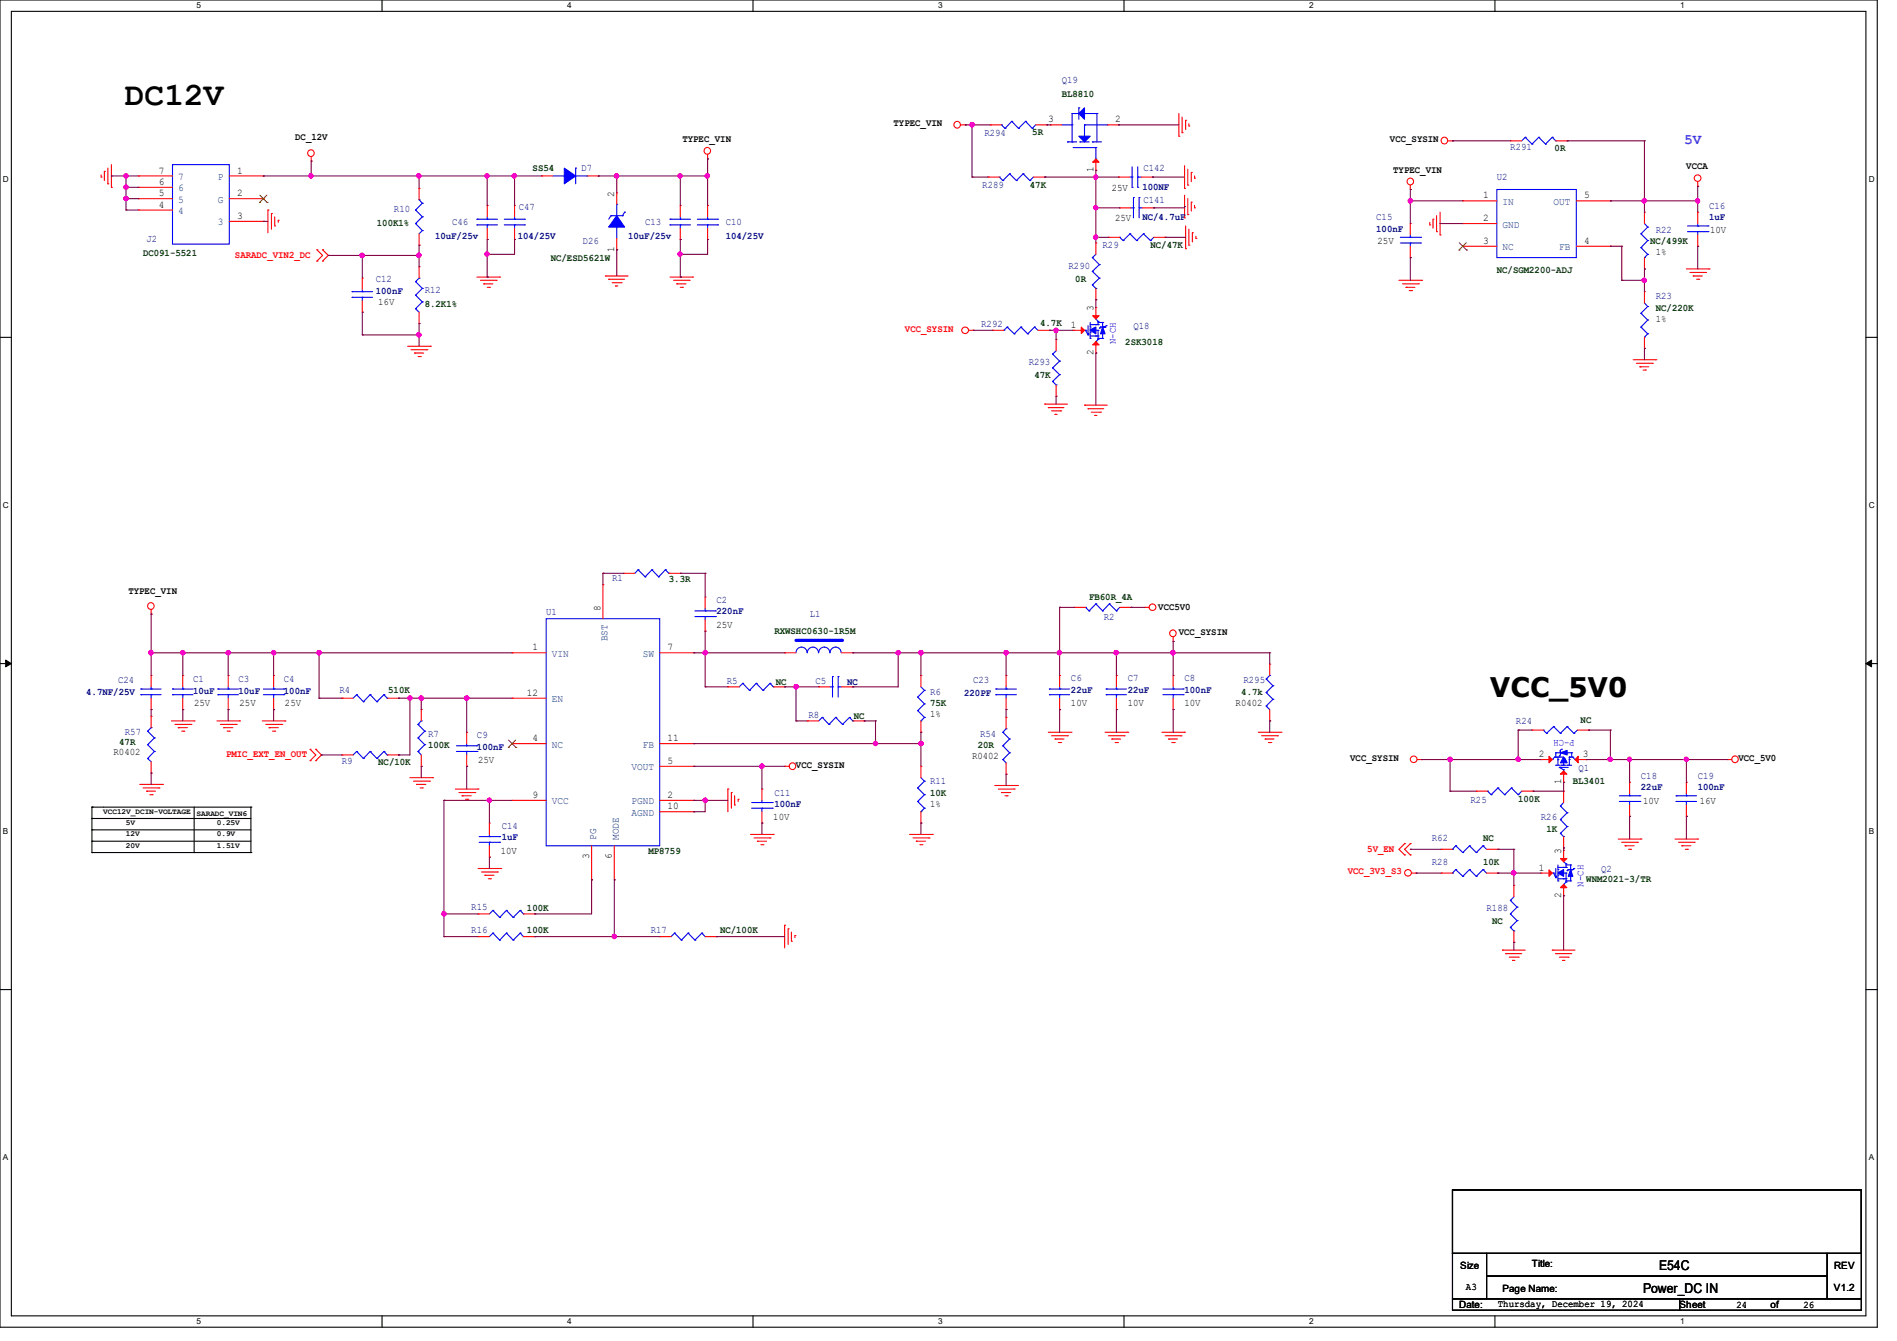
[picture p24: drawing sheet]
<svg xmlns="http://www.w3.org/2000/svg" width="297mm" height="210mm" viewBox="0 0 297 210" stroke-linecap="round" stroke-linejoin="round" font-family="sans-serif">
<defs><g id="words">
<text font-size="5.1" x="19.6" y="16.4">DC12V</text>
<text font-size="4.2" x="233.3" y="109.1">VCC_5V0</text>
<text font-size="2.3" fill="#7f00ff" x="263.7" y="22.5">5V</text>
<g font-size="2.1">
<text x="257.3" y="202.5">Power_DC IN</text>
<text x="259.8" y="199">E54C</text>
</g>
<g font-size="1.6" fill="#00007f">
<text x="166.2" y="13">Q19</text>
<text x="154.1" y="21.3">R294</text>
<text x="236.5" y="23.5">R291</text>
<text x="91" y="26.8">D7</text>
<text x="153.8" y="29.5">R289</text>
<text x="178.9" y="29.7">100NF</text>
<text x="179" y="26.8">C142</text>
<text x="234.4" y="28.2">U2</text>
<text x="61.7" y="33.2">R10</text>
<text x="70.8" y="35.2">C46</text>
<text x="81.2" y="32.9">C47</text>
<text x="101" y="35.2">C13</text>
<text x="113.6" y="35.2">C10</text>
<text x="178.9" y="34.5">NC/4.7uF</text>
<text x="179" y="31.8">C141</text>
<text x="215.5" y="34.5">C15</text>
<text x="267.6" y="32.7">C16</text>
<text x="267.6" y="34.5">1uF</text>
<text x="22.9" y="37.8">J2</text>
<text x="68.1" y="37.4">10uF/25v</text>
<text x="81.1" y="37.4">104/25V</text>
<text x="91.2" y="38.2">D26</text>
<text x="98.3" y="37.4">10uF/25v</text>
<text x="113.6" y="37.4">104/25V</text>
<text x="172.6" y="38.9">R29</text>
<text x="215.5" y="36.3">100nF</text>
<text x="259.2" y="36.4">R22</text>
<text x="58.8" y="44.2">C12</text>
<text x="58.8" y="46.1">100nF</text>
<text x="66.5" y="45.8">R12</text>
<text x="167.3" y="42.1">R290</text>
<text x="259.2" y="46.9">R23</text>
<text x="153.6" y="51.2">R292</text>
<text x="177.5" y="51.6">Q18</text>
<text x="161.1" y="57.2">R293</text>
<text x="95.8" y="91">R1</text>
<text x="112.2" y="94.4">C2</text>
<text x="85.5" y="96.3">U1</text>
<text x="112.2" y="96.2">220nF</text>
<text x="126.8" y="96.7">L1</text>
<text x="172.8" y="97.1">R2</text>
<text x="18.5" y="107">C24</text>
<text x="30.2" y="106.8">C1</text>
<text x="37.3" y="106.8">C3</text>
<text x="44.4" y="106.8">C4</text>
<text x="113.8" y="107.2">R5</text>
<text x="127.7" y="107.2">C5</text>
<text x="132.6" y="107.2">NC</text>
<text x="152.4" y="107">C23</text>
<text x="167.7" y="106.7">C6</text>
<text x="176.6" y="106.7">C7</text>
<text x="185.5" y="106.7">C8</text>
<text x="194.7" y="107">R295</text>
<text x="13.5" y="108.8">4.7NF/25V</text>
<text x="30.2" y="108.7">10uF</text>
<text x="37.3" y="108.7">10uF</text>
<text x="44.4" y="108.7">100nF</text>
<text x="53.2" y="108.5">R4</text>
<text x="126.6" y="112.5">R8</text>
<text x="145.6" y="108.8">R6</text>
<text x="151" y="109">220PF</text>
<text x="167.7" y="108.5">22uF</text>
<text x="176.6" y="108.5">22uF</text>
<text x="185.5" y="108.5">100nF</text>
<text x="237.4" y="113.4">R24</text>
<text x="19.6" y="115.2">R57</text>
<text x="53.5" y="119.6">R9</text>
<text x="67" y="115.4">R7</text>
<text x="74.7" y="115.6">C9</text>
<text x="74.7" y="117.4">100nF</text>
<text x="153.5" y="115.4">R54</text>
<text x="121.2" y="124.6">C11</text>
<text x="145.6" y="122.8">R11</text>
<text x="230.2" y="125.7">R25</text>
<text x="247.1" y="120.7">Q1</text>
<text x="256.9" y="122">C18</text>
<text x="256.9" y="123.8">22uF</text>
<text x="265.8" y="122">C19</text>
<text x="265.8" y="123.8">100nF</text>
<text x="78.6" y="129.8">C14</text>
<text x="78.6" y="131.6">1uF</text>
<text x="121.2" y="126.4">100nF</text>
<text x="224.2" y="131.7">R62</text>
<text x="241.3" y="128.4">R26</text>
<text x="224.2" y="135.5">R28</text>
<text x="250.7" y="136.5">Q2</text>
<text x="73.8" y="142.6">R15</text>
<text x="232.7" y="142.7">R188</text>
<text x="73.8" y="146.1">R16</text>
<text x="101.9" y="146.1">R17</text>
</g>
<g font-size="1.6" fill="#003f00">
<text x="166.2" y="15.2">BL8810</text>
<text x="161.6" y="21.2">5R</text>
<text x="243.4" y="23.7">0R</text>
<text x="83.4" y="26.7">SS54</text>
<text x="161.2" y="29.4">47K</text>
<text x="59" y="35.4">100K1%</text>
<text x="22.4" y="40">DC091-5521</text>
<text x="86.2" y="40.9">NC/ESD5621W</text>
<text x="180.1" y="38.8">NC/47K</text>
<text x="258.4" y="38.3">NC/499K</text>
<text x="168.4" y="44.1">0R</text>
<text x="234.4" y="42.7">NC/SGM2200-ADJ</text>
<text x="66.5" y="48">8.2K1%</text>
<text x="162.9" y="51.1">4.7K</text>
<text x="259.2" y="48.7">NC/220K</text>
<text x="162" y="59.2">47K</text>
<text x="176.2" y="54.1">2SK3018</text>
<text x="104.7" y="91.2">3.3R</text>
<text x="170.5" y="93.9">FB60R_4A</text>
<text x="121.2" y="99.2">RXWSHC0630-1R5M</text>
<text x="121.5" y="107.2">NC</text>
<text x="60.8" y="108.5">510K</text>
<text x="133.7" y="112.6">NC</text>
<text x="145.6" y="110.6">75K</text>
<text x="194.3" y="108.8">4.7k</text>
<text x="247.5" y="113.3">NC</text>
<text x="18.7" y="116.7">47R</text>
<text x="59.2" y="119.8">NC/10K</text>
<text x="67" y="117.2">100K</text>
<text x="153.1" y="117.2">20R</text>
<text x="145.6" y="124.7">10K</text>
<text x="237.7" y="125.6">100K</text>
<text x="246.2" y="122.7">BL3401</text>
<text x="232.2" y="131.8">NC</text>
<text x="242.1" y="130.3">1K</text>
<text x="101.5" y="133.7">MP8759</text>
<text x="232.2" y="135.5">10K</text>
<text x="82.5" y="142.6">100K</text>
<text x="248.4" y="138.2">WNM2021-3/TR</text>
<text x="82.5" y="146.2">100K</text>
<text x="112.7" y="146.2">NC/100K</text>
<text x="233.6" y="144.7">NC</text>
</g>
<g font-size="1.6">
<text x="46.2" y="21.9">DC_12V</text>
<text x="106.8" y="22.3">TYPEC_VIN</text>
<text x="139.9" y="19.8">TYPEC_VIN</text>
<text x="164.1" y="19.2">3</text>
<text x="174.6" y="19.2">2</text>
<text x="217.6" y="22.3">VCC_SYSIN</text>
<text x="24.9" y="29">6</text>
<text x="24.9" y="27.2">7</text>
<text x="37.1" y="27.2">1</text>
<text x="171.2" y="27" transform="rotate(-90 171.2 27)">1</text>
<text x="174.1" y="29.8">25V</text>
<text x="218.1" y="27.1">TYPEC_VIN</text>
<text x="264" y="26.5">VCCA</text>
<text x="24.9" y="32.5">4</text>
<text x="24.9" y="30.7">5</text>
<text x="37.1" y="30.7">2</text>
<text x="37.1" y="34.3">3</text>
<text x="96.2" y="30.8" transform="rotate(-90 96.2 30.8)">2</text>
<text x="174.6" y="34.7">25V</text>
<text x="232.2" y="31.1">1</text>
<text x="232.2" y="34.6">2</text>
<text x="248" y="31.1">5</text>
<text x="96.2" y="39.5" transform="rotate(-90 96.2 39.5)">1</text>
<text x="215.7" y="38.2">25V</text>
<text x="232.2" y="38.2">3</text>
<text x="248" y="38.2">4</text>
<text x="259.2" y="40">1%</text>
<text x="267.8" y="36.4">10V</text>
<text x="59.2" y="47.8">16V</text>
<text x="167.7" y="51.4">1</text>
<text x="171.2" y="48.7" transform="rotate(-90 171.2 48.7)">3</text>
<text x="259.2" y="50.5">1%</text>
<text x="171.2" y="55.6" transform="rotate(-90 171.2 55.6)">2</text>
<text x="20.1" y="93">TYPEC_VIN</text>
<text x="94" y="95.7" transform="rotate(-90 94 95.7)">8</text>
<text x="181.4" y="95.5">VCC5V0</text>
<text x="83.4" y="101.9">1</text>
<text x="104.5" y="101.9">7</text>
<text x="112.2" y="98.3">25V</text>
<text x="184.6" y="99.4">VCC_SYSIN</text>
<text x="30.4" y="110.6">25V</text>
<text x="37.5" y="110.6">25V</text>
<text x="44.6" y="110.6">25V</text>
<text x="82.5" y="109">12</text>
<text x="145.6" y="112.3">1%</text>
<text x="167.7" y="110.6">10V</text>
<text x="176.6" y="110.6">10V</text>
<text x="185.5" y="110.6">10V</text>
<text x="193.5" y="110.6">R0402</text>
<text x="17.8" y="118.2">R0402</text>
<text x="74.8" y="119.5">25V</text>
<text x="83.4" y="116.1">4</text>
<text x="104.5" y="119.6">5</text>
<text x="104.5" y="116.1">11</text>
<text x="152.2" y="118.9">R0402</text>
<text x="211.4" y="119.2">VCC_SYSIN</text>
<text x="240.9" y="118.6">2</text>
<text x="247.8" y="118.6">3</text>
<text x="272.2" y="119.2">VCC_5V0</text>
<text x="83.4" y="125">9</text>
<text x="104.5" y="125">2</text>
<text x="124.6" y="120.2">VCC_SYSIN</text>
<text x="244.4" y="122.9" transform="rotate(-90 244.4 122.9)">1</text>
<text x="257.3" y="125.9">10V</text>
<text x="266.1" y="125.9">16V</text>
<text x="104.5" y="126.7">10</text>
<text x="121.1" y="128.4">10V</text>
<text x="145.6" y="126.4">1%</text>
<text x="78.4" y="133.7">10V</text>
<text x="92.2" y="134.6" transform="rotate(-90 92.2 134.6)">3</text>
<text x="95.8" y="134.6" transform="rotate(-90 95.8 134.6)">6</text>
<text x="240.9" y="136.4">1</text>
<text x="244.4" y="133.7" transform="rotate(-90 244.4 133.7)">3</text>
<text x="244.4" y="140.6" transform="rotate(-90 244.4 140.6)">2</text>
<text x="228.6" y="198.8">Size</text>
<text x="229.5" y="202">A3</text>
<text x="235.2" y="202.3">Page Name:</text>
<text x="239.9" y="198.5">Title:</text>
<text x="287.1" y="202.2">V1.2</text>
<text x="287.2" y="198.8">REV</text>
<text x="228.5" y="204.8">Date:</text>
<text x="234.5" y="204.6">Thursday, December 19, 2024</text>
<text x="263" y="204.8">Sheet</text>
<text x="271.9" y="204.8">24</text>
<text x="277.2" y="204.8">of</text>
<text x="282.4" y="204.8">26</text>
</g>
<g font-size="1.6" fill="#003f7f">
<text x="27.9" y="30">6</text>
<text x="27.9" y="28.2">7</text>
<text x="34.1" y="28.2">P</text>
<text x="27.9" y="33.5">4</text>
<text x="27.9" y="31.8">5</text>
<text x="34.1" y="31.8">G</text>
<text x="34.1" y="35.3">3</text>
<text x="235.2" y="32.1">IN</text>
<text x="235.2" y="35.6">GND</text>
<text x="243.2" y="32.1">OUT</text>
<text x="235.2" y="39.2">NC</text>
<text x="244.1" y="39.2">FB</text>
<text x="95.1" y="100.5" transform="rotate(-90 95.1 100.5)">BST</text>
<text x="86.4" y="102.9">VIN</text>
<text x="100.6" y="102.9">SW</text>
<text x="86.4" y="110">EN</text>
<text x="86.4" y="117.1">NC</text>
<text x="100.6" y="117.1">FB</text>
<text x="86.4" y="126">VCC</text>
<text x="98.8" y="126">PGND</text>
<text x="98.8" y="120.7">VOUT</text>
<text x="93.3" y="131.6" transform="rotate(-90 93.3 131.6)">PG</text>
<text x="96.9" y="131.6" transform="rotate(-90 96.9 131.6)">MODE</text>
<text x="98.8" y="127.8">AGND</text>
</g>
<g font-size="1.6" fill="#f00">
<text x="36.8" y="40.4">SARADC_VIN2_DC</text>
<text x="141.7" y="51.9">VCC_SYSIN</text>
<text x="35.4" y="118.6">PMIC_EXT_EN_OUT</text>
<text x="211" y="136.9">VCC_3V3_S3</text>
<text x="214.1" y="133.4">5V_EN</text>
</g>
<g font-size="1.6" fill="#00f">
<text x="174.7" y="53.9" transform="rotate(-90 174.7 53.9)">N-CH</text>
<text x="246.6" y="115.9" transform="rotate(-180 246.6 115.9)">P-CH</text>
<text x="247.9" y="138.9" transform="rotate(-90 247.9 138.9)">N-CH</text>
</g>
<g font-size="1.3">
<text x="30.8" y="1.3">5</text>
<text x="88.8" y="1.3">4</text>
<text x="146.9" y="1.3">3</text>
<text x="205" y="1.3">2</text>
<text x="263.1" y="1.3">1</text>
<text x=".5" y="28.4">D</text>
<text x="292.6" y="28.4">D</text>
<text x=".5" y="79.5">C</text>
<text x="292.6" y="79.5">C</text>
<text x=".5" y="130.6">B</text>
<text x="292.6" y="130.6">B</text>
<text x=".5" y="181.7">A</text>
<text x="292.6" y="181.7">A</text>
<text x="30.8" y="207.4">5</text>
<text x="88.8" y="207.4">4</text>
<text x="146.9" y="207.4">3</text>
<text x="205" y="207.4">2</text>
<text x="263.1" y="207.4">1</text>
</g>
<g font-size="1.2">
<text x="16.2" y="127.4">VCC12V_DCIN-VOLTAGE</text>
<text x="19.7" y="129.2">5V</text>
<text x="19.7" y="131">12V</text>
<text x="30.8" y="127.8">SARADC_VIN6</text>
<text x="34" y="129.2">0.25V</text>
<text x="34" y="131">0.9V</text>
<text x="19.7" y="132.8">20V</text>
<text x="34" y="132.8">1.51V</text>
</g>
</g></defs>
<path d="M0 0h293.9v207.9h-293.9zM1.8 1.8h290.3v204.3h-290.3z" fill="none" stroke="#000" stroke-width=".17"/>
<g fill="#fff">
<path d="M30.8 .2h.7v1.4h-.7z"/>
<path d="M30.8 206.2h.7v1.4h-.7z"/>
</g>
<path d="M59.8 0v1.8M59.8 206.1v1.8" fill="none" stroke="#000" stroke-width=".17"/>
<g fill="#fff">
<path d="M88.8 .2h.7v1.4h-.7z"/>
<path d="M88.8 206.2h.7v1.4h-.7z"/>
</g>
<path d="M117.9 0v1.8M117.9 206.1v1.8" fill="none" stroke="#000" stroke-width=".17"/>
<g fill="#fff">
<path d="M146.9 .2h.7v1.4h-.7z"/>
<path d="M146.9 206.2h.7v1.4h-.7z"/>
</g>
<path d="M176 0v1.8M176 206.1v1.8" fill="none" stroke="#000" stroke-width=".17"/>
<g fill="#fff">
<path d="M205 .2h.7v1.4h-.7z"/>
<path d="M205 206.2h.7v1.4h-.7z"/>
</g>
<path d="M234.1 0v1.8M234.1 206.1v1.8" fill="none" stroke="#000" stroke-width=".17"/>
<g fill="#fff">
<path d="M263.1 .2h.6v1.4h-.6z"/>
<path d="M263.1 206.2h.6v1.4h-.6z"/>
<path d="M.5 27.3h.9v1.4h-.9z"/>
<path d="M292.6 27.3h.9v1.4h-.9z"/>
<path d="M.5 78.4h.9v1.4h-.9z"/>
<path d="M292.6 78.4h.9v1.4h-.9z"/>
</g>
<path d="M0 52.8h1.8M292.1 52.8h1.8" fill="none" stroke="#000" stroke-width=".17"/>
<g fill="#fff">
<path d="M.5 129.5h.8v1.4h-.8z"/>
<path d="M292.6 129.5h.8v1.4h-.8z"/>
</g>
<path d="M0 103.9h1.8M292.1 103.9h1.8" fill="none" stroke="#000" stroke-width=".17"/>
<path d="M.9 103.4l.9 .5-.9 .5zM292.1 103.9l.9-.5v1z" fill="#000" stroke="#000" stroke-width=".16"/>
<g fill="#fff">
<path d="M.5 180.5h.8v1.4h-.8z"/>
<path d="M292.6 180.5h.8v1.4h-.8z"/>
</g>
<g fill="none" stroke="#000" stroke-width=".17">
<path d="M14.4 133.5h.1M14.4 126.4h.1M14.4 128.2h.1M14.4 130h.1M14.4 131.7h.1M14.4 126.4h24.9M14.4 133.5h24.9M14.4 126.4v7.1M14.4 128.2h24.9M14.4 130h24.9M14.4 131.7h24.9M30.4 133.5h.1"/>
<path d="M30.4 126.4v7.1M39.3 126.4h.1M39.3 133.5h.1M39.3 126.4v7.1M0 155h1.8M292.1 155h1.8M227.4 186.4h64v9.9h-64zM227.4 196.3h5.3v7.1h-5.3zM232.7 196.3h53.4v3.6h-53.4zM232.7 199.9h53.4v3.5h-53.4zM286.1 196.3h5.3v7.1h-5.3zM227.4 203.4h35.6v1.8h-35.6z"/>
<path d="M263 203.4h28.4v1.8h-28.4z"/>
</g>
<g fill="none" stroke="#f00" stroke-width=".17">
<path d="M150.4 19.6h.7M151.1 19.6h.1M155 19.6h.1M155 19.6h1.8M162.1 19.6h1.8M163.9 19.6h.1M164.5 19.6h.1M164.5 19.6h1.7M173.4 19.6h1.7M175.1 19.6h.1M184.6 17.8v3.5M185.1 18.3v2.5"/>
<path d="M185.6 18.8h.1M185.6 18.8v1.5M186.1 19.7h.1M186.1 19.4v.3M15.8 27.7h.1M15.8 27.4v.3M16.3 26.8h.1M16.3 26.8v1.5M16.9 28.8h.1M16.9 26.3v2.5M17.4 29.3h.1M17.4 25.8v3.5"/>
<path d="M21.7 32.9h.1M21.7 31.1h.1M21.7 29.3h.1M21.7 27.6h.1M21.7 27.6h5.3M21.7 31.1h5.3M21.7 32.9h5.3M21.7 29.3h5.3M35.9 27.6h5.3M35.9 31.1h5.3M35.9 34.7h5.3M41.2 27.6h.1"/>
<path d="M41.2 31.1h.1M41.2 34.7h.1M42 32.9h.1M42 32.9v3.5M42.5 33.4h.1M42.5 33.4v2.5M43 35.4h.1M43 34v1.4M43.6 34.5h.1M43.6 34.5v.3M48.7 25.2h.1M48.7 24.6v.6"/>
<path d="M49.6 39.1h.1M49.6 39.1l.9 .9-.9 .9M50.5 39.1h.1M50.5 39.1l.9 .9-.9 .9M65.6 38.4h.1M65.6 29.5h.1M65.6 29.5v1.8M65.6 36.6v1.8M76.3 32.2h.1M76.3 37.5h.1M76.3 32.2v1.8M76.3 35.7v1.8"/>
<path d="M80.6 32.2h.1M80.6 37.5h.1M80.6 32.2v1.8M80.6 35.7v1.8M84.8 27.6h.1M84.8 27.6h1.8M91.9 27.6h1.8M93.7 27.6h.1M96.6 39.1h.1M96.6 30.2h.1M96.6 30.2v1.8M96.6 37.3v1.8"/>
<path d="M106.5 32.2h.1M106.5 37.5h.1M106.5 32.2v1.8M106.5 35.7v1.8M110.8 24.9h.1M110.8 32.2h.1M110.8 37.5h.1M110.8 24.2v.7M110.8 32.2v1.8M110.8 35.7v1.8M154.7 27.7h.1M154.7 27.7h1.8"/>
<path d="M161.8 27.7h1.8M163.6 27.7h.1M171.6 26.7h.1M171.6 38.1h.1M171.6 24.9v1.8M171.6 38.1v1.7M175.1 27.7h.1M175.1 27.7h1.8M175.3 32.6h.1M175.3 32.6h1.8M178.7 27.7h1.8M178.9 32.6h1.7"/>
<path d="M180.5 27.7h.1M180.6 32.6h.1M184.6 21.3h.1M185.1 20.8h.1M185.5 29.5h.1M185.5 34.1h.1M185.5 26v3.5M185.5 30.6v3.5M185.6 38.9h.1M185.6 35.4v3.5M186 29h.1M186 33.6h.1"/>
<path d="M186 26.5v2.5M186 31.1v2.5M186.1 38.4h.1M186.1 35.9v2.5M186.5 27h.1M186.5 31.7h.1M186.5 27v1.4M186.5 31.7v1.4M186.7 36.4h.1M186.7 36.4v1.5M187 27.9h.1M187 32.6h.1"/>
<path d="M187 27.6v.3M187 32.2v.4M187.2 37.3h.1M187.2 37v.3M220.8 29.7h.1M220.8 29v.7M223.9 35.2h.1M223.9 34.8v.4M224.4 34.3h.1M224.4 34.3v1.4M224.9 36.3h.1M224.9 33.8v2.5"/>
<path d="M225.5 36.8h.1M225.5 33.2v3.6M226.7 22.1h.7M227.4 22.1h.1M229 31.5h.1M229 35h.1M229 38.6h.1M229 31.5h5.4M229 35h5.4M229 38.6h5.4M236.5 22.1h.1M236.5 22.1h1.8"/>
<path d="M243.6 22.1h1.8M245.4 22.1h.1M246.8 31.5h5.3M246.8 38.6h5.3M252.1 38.6h.1M252.1 31.5h.1M257.5 33.2h.1M257.5 33.2v1.8M265.8 29.2h.1M265.8 33.2h.1M265.8 38.6h.1M265.8 28.4v.8"/>
<path d="M265.8 33.2v1.8M265.8 36.8v1.8M49.6 40.9h.1M50.5 40.9h.1M56.7 43.6h.1M56.7 48.9h.1M56.7 43.6v1.7M56.7 47.1v1.8M63.8 54.2h3.6M64.3 54.8h2.5M64.9 55.3h.1M64.9 55.3h1.4"/>
<path d="M65.4 55.8h.4M65.6 50.7h.1M65.6 41.8h.1M65.6 41.8v1.8M65.6 48.9v1.8M65.8 55.8h.1M66.8 54.8h.1M67.4 54.2h.1M74.7 43.4h3.5M75.2 43.9h2.5M75.7 44.4h.1M75.7 44.4h1.5"/>
<path d="M76.3 45h.3M76.6 45h.1M77.7 43.9h.1M78.2 43.4h.1M94.8 43.2h.1M94.8 43.2h3.5M95.3 43.7h.1M95.3 43.7h2.5M95.8 44.3h1.4M96.4 44.8h.1M96.4 44.8h.3M97.2 44.3h.1"/>
<path d="M104.9 43.4h3.6M105.5 43.9h2.4M106 44.4h.1M106 44.4h1.4M106.5 45h.3M106.8 45h.1M107.9 43.9h.1M108.5 43.4h.1M151.7 51.7h.7M152.4 51.7h.1M155.4 51.7h.1M155.4 51.7h1.8"/>
<path d="M162.5 51.7h1.8M164.3 51.7h.1M165.4 53.2h.1M165.4 53.2v1.7M171.6 46.9h.1M171.6 45.2v1.7M219 43.9h3.6M219.6 44.4h2.5M220.1 45h.1M220.1 45h1.4M220.6 45.5h.4M221 45.5h.1"/>
<path d="M222.1 44.4h.1M222.6 43.9h.1M255.7 56.3h3.5M256.2 56.9h2.5M256.8 57.4h.1M256.8 57.4h1.3M257.3 58h.3M257.5 42.1h.1M257.5 45.7h.1M257.5 54.6h.1M257.5 40.3v1.8M257.5 45.7v1.8"/>
<path d="M257.5 52.8v1.8M257.6 58h.1M258.7 56.9h.1M259.2 56.3h.1M264 42.1h3.6M264.6 42.7h2.4M265.1 43.2h.1M265.1 43.2h1.4M265.6 43.7h.4M266 43.7h.1M267 42.7h.1M267.6 42.1h.1"/>
<path d="M163.6 63.3h.1M163.6 63.3h3.5M164.1 63.8h.1M164.1 63.8h2.5M164.6 64.3h1.5M165.2 64.9h.1M165.2 64.9h.3M165.4 62.1h.1M165.4 60.3v1.8M166.1 64.3h.1M169.8 63.5h.1M169.8 63.5h3.6"/>
<path d="M170.3 64h.1M170.3 64h2.5M170.9 64.6h1.4M171.4 65.1h.1M171.4 65.1h.3M172.3 64.6h.1M23.7 96.2h.1M23.7 95.5v.7M94.4 91.6h.1M94.4 91.6v5.3M97.6 89.8h.1M97.6 89.8h1.8"/>
<path d="M104.7 89.8h1.8M106.5 89.8h.1M110.4 93.5h.1M110.4 98.8h.1M110.4 93.5v1.8M110.4 97.1v1.7M168.2 95.1h.1M168.2 95.1h1.8M175.3 95.1h1.8M177.1 95.1h.1M179.2 95.1h.1M179.2 95.1h.7"/>
<path d="M183.7 99.7v.8M23.7 105.8h.1M23.7 111.1h.1M23.7 112.2h.1M23.7 105.8v1.8M23.7 109.3v1.8M23.7 112.2v1.8M23.7 119.3v1.8M26.8 112.9h3.6M27.4 113.5h2.5M27.9 114h.1M27.9 114h1.4"/>
<path d="M28.4 114.5h.4M28.6 105.8h.1M28.6 111.1h.1M28.6 105.8v1.8M28.6 109.3v1.8M28.8 114.5h.1M29.9 113.5h.1M30.4 112.9h.1M34 112.9h3.5M34.5 113.5h2.5M35 114h.1M35 114h1.4"/>
<path d="M35.6 114.5h.3M35.7 105.8h.1M35.7 111.1h.1M35.7 105.8v1.8M35.7 109.3v1.8M35.9 114.5h.1M37 113.5h.1M37.5 112.9h.1M41.1 112.9h3.5M41.6 113.5h2.5M42.1 114h.1M42.1 114h1.5"/>
<path d="M42.7 114.5h.3M42.8 105.8h.1M42.8 111.1h.1M42.8 105.8v1.8M42.8 109.3v1.8M43 114.5h.1M44.1 113.5h.1M44.6 112.9h.1M48.6 119.1h.1M48.6 117.3h.1M48.6 117.3l.8 .9-.8 .9M49.4 117.3h.1"/>
<path d="M49.4 119.1h.1M49.4 117.3l.9 .9-.9 .9M53.5 109.3h.1M53.5 118.2h.1M53.5 109.3h1.8M53.5 118.2h1.8M60.6 109.3h1.8M60.6 118.2h1.8M62.4 109.3h.1M62.4 118.2h.1M66 111.1h.1M66 111.1v1.8"/>
<path d="M66 118.2v1.8M73.1 114.7h.1M73.1 114.7v1.8M73.1 118.2v1.8M80.2 102.2h.1M80.2 116.5h.1M80.2 109.3h.1M80.2 102.2h5.3M80.2 116.5h5.3M80.2 109.3h5.3M103.3 102.2h5.3M103.3 116.5h5.3"/>
<path d="M108.6 102.2h.1M108.6 116.5h.1M114 107.6h.1M114 107.6h1.7M121.1 107.6h1.8M122.9 107.6h.1M126.4 112.9h.1M126.4 112.9h1.8M128.2 107.6h.1M128.2 107.6h1.8M131.7 107.6h1.8M133.5 107.6h.1"/>
<path d="M133.5 112.9h1.8M135.3 112.9h.1M144.2 105.8h.1M144.2 114.7h.1M144.2 105.8v1.8M144.2 112.9v1.8M157.5 105.8h.1M157.5 111.1h.1M157.5 112.4h.1M157.5 105.8v1.8M157.5 109.3v1.8M157.5 112.4v1.7"/>
<path d="M157.5 119.5v1.7M164.1 114.7h3.6M164.6 115.2h2.5M165.2 115.7h.1M165.2 115.7h1.4M165.7 116.3h.4M166.1 116.3h.1M167.1 115.2h.1M167.7 114.7h.1M173 114.7h3.6M173.5 115.2h2.5M174.1 115.7h.1"/>
<path d="M174.1 115.7h1.4M174.6 116.3h.4M174.8 105.8h.1M174.8 111.1h.1M174.8 105.8v1.8M174.8 109.3v1.8M175 116.3h.1M176 115.2h.1M176.6 114.7h.1M181.9 114.7h3.6M182.4 115.2h2.5M183 115.7h.1"/>
<path d="M183 115.7h1.4M183.5 116.3h.4M183.7 100.5h.1M183.9 116.3h.1M184.9 115.2h.1M185.5 114.7h.1M197 114.7h3.6M197.5 115.2h2.5M198.1 115.7h.1M198.1 115.7h1.4M198.6 116.3h.4M198.8 112.9h.1"/>
<path d="M198.8 104h.1M198.8 104v1.8M198.8 111.1v1.8M199 116.3h.1M200 115.2h.1M200.6 114.7h.1M221.9 119h.7M222.6 119h.1M239.9 114.3h.1M239.9 114.3h1.7M241.3 119h.1M241.3 119h1.7"/>
<path d="M246.6 119h1.8M247 114.3h1.8M248.4 119h.1M248.8 114.3h.1M270.4 119h.1M270.4 119h.7M21.9 122.9h3.5M22.4 123.4h2.5M22.9 123.9h.1M22.9 123.9h1.4M23.5 124.5h.3M23.7 121.1h.1"/>
<path d="M23.8 124.5h.1M24.9 123.4h.1M25.4 122.9h.1M64.2 121.8h3.5M64.7 122.3h2.5M65.2 122.9h.1M65.2 122.9h1.5M65.8 123.4h.3M66 120h.1M66.1 123.4h.1M67.2 122.3h.1M67.7 121.8h.1"/>
<path d="M71.3 123.6h3.5M71.8 124.1h2.5M72.3 124.6h.1M72.3 124.6h1.5M72.9 125.2h.3M73.1 120h.1M73.2 125.2h.1M74.3 124.1h.1M74.8 123.6h.1M74.8 136h3.6M75.4 136.6h2.5M75.9 137.1h.1"/>
<path d="M75.9 137.1h1.4M76.5 137.6h.3M76.6 128.9h.1M76.6 134.2h.1M76.6 128.9v1.8M76.6 132.5v1.7M76.8 137.6h.1M77.9 136.6h.1M78.4 136h.1M80.2 125.3h.1M80.2 125.3h5.3M92.6 137.8h.1"/>
<path d="M92.6 132.5v5.3M96.2 137.8h.1M96.2 132.5v5.3M103.3 120h5.3M103.3 125.3h5.3M103.3 127.1h5.3M108.6 125.3h.1M108.6 120h.1M108.6 127.1h.1M114 123.6h.1M114 123.6v3.5M114.5 124.1h.1"/>
<path d="M114.5 124.1v2.5M115 126.1h.1M115 124.6v1.5M115.6 125.2h.1M115.6 125.2v.3M117.5 130.7h3.6M118.1 131.2h2.5M118.6 131.7h.1M118.6 131.7h1.4M119.1 132.3h.4M119.5 132.3h.1M120.6 131.2h.1"/>
<path d="M121.1 130.7h.1M122.9 120h.1M122.9 120h.7M142.4 130.7h3.6M143 131.2h2.5M143.5 131.7h.1M143.5 131.7h1.4M144 132.3h.4M144.4 132.3h.1M145.5 131.2h.1M146 130.7h.1M155.7 123h3.6"/>
<path d="M156.3 123.6h2.5M156.8 124.1h.1M156.8 124.1h1.4M157.4 124.6h.3M157.5 121.2h.1M157.7 124.6h.1M158.8 123.6h.1M159.3 123h.1M219.9 133.9h.1M219.9 132.1h.1M219.9 132.1l-.9 .9 .9 .9M220.8 133.9h.1"/>
<path d="M220.8 132.1h.1M220.8 132.1l-.9 .9 .9 .9M221 136.7h.7M221.7 136.7h.1M225.6 136.7h.1M225.6 133h.1M225.6 133h1.8M225.6 136.7h1.8M231.1 123.9h.1M231.1 123.9h1.8M232.7 133h1.8M232.7 136.7h1.8"/>
<path d="M234.5 136.7h.1M234.5 133h.1M237 138.7h.1M237 138.7v1.8M238.3 123.9h1.7M240 123.9h.1M241.3 136.7h.1M241.3 136.7h1.7M244.8 133.2h.1M244.8 122.5h.1M244.8 123.9h.1M244.8 132.8h.1"/>
<path d="M244.8 120.7v1.8M244.8 123.9v1.8M244.8 131v1.8M244.8 133.2v1.8M244.8 138.5v1.8M253.4 131.4h3.5M253.9 131.9h2.5M254.4 132.5h.1M254.4 132.5h1.5M255 133h.3M255.3 133h.1M256.4 131.9h.1"/>
<path d="M256.9 131.4h.1M262.3 131.4h3.5M262.8 131.9h2.5M263.3 132.5h.1M263.3 132.5h1.5M263.9 133h.3M264 122.5h.1M264 127.8h.1M264 122.5v1.8M264 126.1v1.7M264.2 133h.1M265.3 131.9h.1"/>
<path d="M265.8 131.4h.1M74.8 146.7h.1M74.8 143.1h.1M74.8 146.7h1.8M74.8 143.1h1.8M82 146.7h1.7M82 143.1h1.7M83.7 146.7h.1M83.7 143.1h.1M103.3 146.7h.1M103.3 146.7h1.8M110.4 146.7h1.8"/>
<path d="M112.2 146.7h.1M122.9 144.9h.1M122.9 144.9v3.6M123.4 145.5h.1M123.4 145.5v2.4M123.9 147.4h.1M123.9 146v1.4M124.5 146.5h.1M124.5 146.5v.4M235.2 148.8h.1M235.2 148.8h3.6M235.8 149.4h.1"/>
<path d="M235.8 149.4h2.5M236.3 149.9h1.4M236.8 150.4h.1M236.8 150.4h.4M237 147.6h.1M237 145.8v1.8M237.7 149.9h.1M243 148.8h.1M243 148.8h3.6M243.6 149.4h.1M243.6 149.4h2.5M244.1 149.9h1.4"/>
<path d="M244.6 150.4h.1M244.6 150.4h.4M244.8 140.3h.1M245.5 149.9h.1"/>
<circle cx="149.8" cy="19.5" r=".52"/>
<circle cx="48.7" cy="24" r=".52"/>
<circle cx="110.7" cy="23.6" r=".52"/>
<circle cx="220.8" cy="28.4" r=".52"/>
<circle cx="226.1" cy="22" r=".52"/>
<circle cx="265.8" cy="27.9" r=".52"/>
<circle cx="151.1" cy="51.7" r=".52"/>
<circle cx="23.6" cy="94.9" r=".52"/>
<circle cx="180.5" cy="95.1" r=".52"/>
<circle cx="183.6" cy="99.2" r=".52"/>
<circle cx="124.1" cy="120" r=".52"/>
<circle cx="221.3" cy="118.9" r=".52"/>
<circle cx="271.6" cy="118.9" r=".52"/>
<circle cx="220.5" cy="136.7" r=".52"/>
</g>
<g fill="none" stroke="#00f" stroke-width=".17">
<path d="M156.8 19.6h.1M156.8 19.6l.6 .5M158.4 19h.1M158.4 19l1.1 1.1M158.4 19l-1 1.1M160.6 19h.1M160.6 19l1 1.1M160.6 19l-1.1 1.1M162.1 19.6l-.5 .5M166.2 19.6h1.7M167.9 17.8h.1M167.9 19.6h.1"/>
<path d="M167.9 17.8h1M167.9 17.8v4.4M168.9 16.9h.1M168.9 16.9v1.8M169.8 17.8h.1M169.8 19.6h.1M169.8 17.8h1.9M169.8 19.6h3.6M169.8 19.6v1.7M171.7 17.8h.1M171.7 17.8v4.4M173.4 19.6h.1"/>
<path d="M27 25.8h8.9v12.4h-8.9zM65.1 35h.1M65.1 32.9h.1M65.1 32.9l1 1.1M65.1 35l1 1.1M65.6 31.3h.1M65.6 31.3l.5 .5M66.1 36.1h.1M66.1 34h.1M66.1 31.8h.1M66.1 36.1l-.5 .5M66.1 34l-1 1"/>
<path d="M66.1 31.8l-1 1.1M74.7 35.2h.1M74.7 34.3h.1M74.7 35.2h3.2M74.7 34.3h3.2M76.3 34.3h.1M76.3 35.2h.1M76.3 34v.3M76.3 35.2v.5M79 35.2h3.1M79 34.3h3.1M80.6 34.3h.1"/>
<path d="M80.6 35.2h.1M80.6 34v.3M80.6 35.2v.5M82.1 35.2h.1M82.1 34.3h.1M86.6 27.6h1.7M88.3 27.6h.1M90.1 26.3h.1M90.1 26.3v2.5M90.1 27.6h1.8M91.9 27.6h.1M95.7 33.8h.1"/>
<path d="M95.7 33.8l-.4 .5M95.7 33.8h1.8M96.6 35.6h.1M96.6 32h.1M96.6 32v1.8M96.6 35.6v1.7M97.5 33.8h.1M97.8 33.2h.1M97.8 33.2l-.3 .6M104.9 35.2h.1M104.9 34.3h.1M104.9 35.2h3.2"/>
<path d="M104.9 34.3h3.2M106.5 34.3h.1M106.5 35.2h.1M106.5 34v.3M106.5 35.2v.5M109.2 35.2h3.2M109.2 34.3h3.2M110.8 34.3h.1M110.8 35.2h.1M110.8 34v.3M110.8 35.2v.5M112.4 35.2h.1"/>
<path d="M112.4 34.3h.1M156.5 27.7h.1M156.5 27.7l.5 .6M157 28.3h.1M157.4 20.1h.1M158.1 27.2h.1M158.1 27.2l1 1.1M158.1 27.2l-1.1 1.1M159.1 28.3h.1M159.5 20.1h.1M160.2 27.2h.1M160.2 27.2l1 1.1"/>
<path d="M160.2 27.2l-1.1 1.1M161.2 28.3h.1M161.6 20.1h.1M161.8 27.7l-.6 .6M167.1 22.2h.1M167.1 22.2h1.5M167.9 22.2h.1M168 23.1h3.6M169.1 22.2h.1M169.1 22.2h1.4M171 22.2h.1M171 22.2h1.5"/>
<path d="M171.6 23.1h.1M171.6 24.9h.1M171.6 23.1v1.8M171.6 39.8l-.6 .5M176.9 27.7h.3M177.1 32.6h.4M177.2 27.7h.1M177.2 29.3h.1M177.2 26.1v3.2M177.5 32.6h.1M177.5 30.9h.1M177.5 30.9v3.2"/>
<path d="M178.1 29.3h.1M178.1 27.7h.1M178.1 27.7h.6M178.1 26.1v3.2M178.4 30.9h.1M178.4 32.6h.1M178.4 32.6h.5M178.4 30.9v3.2M234.4 29.7h12.4v10.6h-12.4zM238.8 21.5h.1M238.8 21.5l-.5 .6M238.8 21.5l1.1 1.1"/>
<path d="M239.9 22.6h.1M240.9 21.5h.1M240.9 21.5l-1 1.1M240.9 21.5l1.1 1.1M242 22.6h.1M243 21.5h.1M243 21.5l-1 1.1M243 21.5l.6 .6M243.6 22.1h.1M256.9 36.6h.1M256.9 38.8h.1M256.9 36.6l1.1 1.1"/>
<path d="M256.9 38.8l1.1 1M257.5 35l.5 .6M258 35.6h.1M258 37.7h.1M258 39.8h.1M258 35.6l-1.1 1M258 37.7l-1.1 1.1M258 39.8l-.5 .5M264.2 36.3h3.2M264.2 35.4h3.2M265.8 35.4h.1M265.8 36.3h.1"/>
<path d="M265.8 35v.4M265.8 36.3v.5M267.4 36.3h.1M267.4 35.4h.1M55.1 46.6h.1M55.1 45.7h.1M55.1 46.6h3.2M55.1 45.7h3.2M56.7 45.7h.1M56.7 46.6h.1M56.7 45.3v.4M56.7 46.6v.5"/>
<path d="M65.1 48.3h.1M65.1 46.2h.1M65.1 44.1h.1M65.1 48.3l.5 .6M65.1 46.2l1 1.1M65.1 44.1l1 1.1M65.6 43.6h.1M65.6 43.6l-.5 .5M66.1 47.3h.1M66.1 45.2h.1M66.1 47.3l-1 1M66.1 45.2l-1 1"/>
<path d="M157.2 51.7h.1M157.7 51.2h.1M157.7 51.2l1.1 1.1M157.7 51.2l-.5 .5M158.8 52.3h.1M159.9 51.2h.1M159.9 51.2l1 1.1M159.9 51.2l-1.1 1.1M160.9 52.3h.1M162 51.2h.1M162 51.2l.5 .5M162 51.2l-1.1 1.1"/>
<path d="M164.8 55.5h.1M164.8 57.6h.1M164.8 59.7h.1M164.8 55.5l1.1 1.1M164.8 57.6l1.1 1.1M164.8 59.7l.6 .6M165.4 54.9l-.6 .6M165.9 56.6h.1M165.9 58.7h.1M165.9 56.6l-1.1 1M165.9 58.7l-1.1 1M171 40.3h.1"/>
<path d="M171 42.5h.1M171 44.6h.1M171 40.3l1.1 1.1M171 42.5l1.1 1.1M171 44.6l.6 .6M171.6 45.2h.1M172.1 41.4h.1M172.1 43.6h.1M172.1 41.4l-1.1 1.1M172.1 43.6l-1.1 1M256.9 49.1h.1M256.9 51.2h.1"/>
<path d="M256.9 49.1l1.1 1M256.9 51.2l1.1 1.1M257.5 40.3h.1M257.5 52.8h.1M257.5 47.5l.5 .5M258 48h.1M258 50.1h.1M258 52.3h.1M258 48l-1.1 1.1M258 50.1l-1.1 1.1M258 52.3l-.5 .5M165.4 60.3h.1"/>
<path d="M85.5 96.9h17.8v35.6h-17.8zM99.9 89.2h.1M99.9 89.2l-.5 .6M99.9 89.2l1.1 1.1M101 90.3h.1M102.1 89.2h.1M102.1 89.2l-1.1 1.1M102.1 89.2l1 1.1M103.1 90.3h.1M104.2 89.2h.1M104.2 89.2l-1.1 1.1M104.2 89.2l.5 .6"/>
<path d="M104.7 89.8h.1M108.8 96.6h3.2M108.8 95.7h3.2M110.4 95.7h.1M110.4 96.6h.1M110.4 95.3v.4M110.4 96.6v.5M112 96.6h.1M112 95.7h.1M170 95.1h.1M170 95.1l.5 .6M170.5 95.7h.1"/>
<path d="M171.6 94.6h.1M171.6 94.6l1 1.1M171.6 94.6l-1.1 1.1M172.6 95.7h.1M173.7 94.6h.1M173.7 94.6l1.1 1.1M173.7 94.6l-1.1 1.1M174.8 95.7h.1M175.3 95.1l-.5 .6M22.1 108.8h.1M22.1 107.9h.1M22.1 108.8h3.1"/>
<path d="M22.1 107.9h3.1M23.1 118.8h.1M23.1 116.6h.1M23.1 114.5h.1M23.1 118.8l.6 .5M23.1 116.6l1.1 1.1M23.1 114.5l1.1 1.1M23.7 107.9h.1M23.7 108.8h.1M23.7 114h.1M23.7 107.6v.3M23.7 108.8v.5"/>
<path d="M23.7 114l-.6 .5M24.2 117.7h.1M24.2 115.6h.1M24.2 117.7l-1.1 1.1M24.2 115.6l-1.1 1M27 108.8h.1M27 107.9h.1M27 108.8h3.2M27 107.9h3.2M28.6 107.9h.1M28.6 108.8h.1M28.6 107.6v.3"/>
<path d="M28.6 108.8v.5M34.1 108.8h.1M34.1 107.9h.1M34.1 108.8h3.2M34.1 107.9h3.2M35.7 107.9h.1M35.7 108.8h.1M35.7 107.6v.3M35.7 108.8v.5M41.2 108.8h3.3M41.2 107.9h3.3M42.8 107.9h.1"/>
<path d="M42.8 108.8h.1M42.8 107.6v.3M42.8 108.8v.5M44.5 108.8h.1M44.5 107.9h.1M55.8 108.8h.1M55.8 117.7h.1M55.8 108.8l-.5 .5M55.8 108.8l1.1 1.1M55.8 117.7l-.5 .5M55.8 117.7l1.1 1.1M56.9 109.9h.1"/>
<path d="M56.9 118.8h.1M58 108.8h.1M58 117.7h.1M58 108.8l-1.1 1.1M58 108.8l1 1.1M58 117.7l-1.1 1.1M58 117.7l1 1.1M59 109.9h.1M59 118.8h.1M60.1 108.8h.1M60.1 117.7h.1M60.1 108.8l-1.1 1.1"/>
<path d="M60.1 108.8l.5 .5M60.1 117.7l-1.1 1.1M60.1 117.7l.5 .5M60.6 109.3h.1M60.6 118.2h.1M65.4 117.7h.1M65.4 115.6h.1M65.4 113.5h.1M65.4 117.7l.6 .5M65.4 115.6l1.1 1M65.4 113.5l1.1 1M66 112.9h.1"/>
<path d="M66 112.9l-.6 .6M66.5 116.6h.1M66.5 114.5h.1M66.5 116.6l-1.1 1.1M66.5 114.5l-1.1 1.1M71.5 117.7h3.2M71.5 116.8h3.2M73.1 116.8h.1M73.1 117.7h.1M73.1 116.5v.3M73.1 117.7v.5M74.7 117.7h.1"/>
<path d="M74.7 116.8h.1M116.3 107h.1M116.3 107l-.6 .6M116.3 107l1 1.1M117.3 108.1h.1M118.4 107h.1M118.4 107l-1.1 1.1M118.4 107l1.1 1.1M119.5 108.1h.1M120.6 107h.1M120.6 107l-1.1 1.1M120.6 107l.5 .6"/>
<path d="M121.1 107.6h.1M124.6 102.2a.87 .87 0 0 1 .9-.9 .87 .87 0 0 1 .9 .9M126.4 102.2a.87 .87 0 0 1 .9-.9 .87 .87 0 0 1 .8 .9M128.2 102.2a.87 .87 0 0 1 .9-.9 .87 .87 0 0 1 .8 .9M128.7 112.4h.1M128.7 112.4l-.5 .5M128.7 112.4l1.1 1.1M129.8 113.5h.1M130 102.2a.87 .87 0 0 1 .8-.9 .87 .87 0 0 1 .9 .9M130 107.6h.3M130.3 107.6h.1M130.3 106h.1"/>
<path d="M130.3 106v3.2M130.9 112.4h.1M130.9 112.4l-1.1 1.1M130.9 112.4l1 1.1M131.2 106h.1M131.2 107.6h.1M131.2 107.6h.5M131.2 106v3.2M131.9 113.5h.1M133 112.4h.1M133 112.4l-1.1 1.1M133 112.4l.5 .5"/>
<path d="M133.5 112.9h.1M143.7 109.2h.1M143.7 111.3h.1M143.7 109.2l1 1M143.7 111.3l1 1.1M144.2 112.9h.1M144.2 107.6l.5 .5M144.7 108.1h.1M144.7 110.2h.1M144.7 112.4h.1M144.7 108.1l-1 1.1M144.7 110.2l-1 1.1"/>
<path d="M144.7 112.4l-.5 .5M155.9 108.8h.1M155.9 107.9h.1M155.9 108.8h3.2M155.9 107.9h3.2M157 119h.1M157 116.8h.1M157 114.7h.1M157 119l.5 .5M157 116.8l1.1 1.1M157 114.7l1.1 1M157.5 107.9h.1"/>
<path d="M157.5 108.8h.1M157.5 114.1h.1M157.5 107.6v.3M157.5 108.8v.5M157.5 114.1l-.5 .6M158.1 117.9h.1M158.1 115.7h.1M158.1 117.9l-1.1 1.1M158.1 115.7l-1.1 1.1M173.2 108.8h.1M173.2 107.9h.1M173.2 108.8h3.2"/>
<path d="M173.2 107.9h3.2M174.8 107.9h.1M174.8 108.8h.1M174.8 107.6v.3M174.8 108.8v.5M198.2 110.6h.1M198.2 108.5h.1M198.2 106.3h.1M198.2 110.6l.6 .5M198.2 108.5l1.1 1M198.2 106.3l1.1 1.1M198.8 105.8h.1"/>
<path d="M198.8 105.8l-.6 .5M199.3 109.5h.1M199.3 107.4h.1M199.3 109.5l-1.1 1.1M199.3 107.4l-1.1 1.1M241.6 114.3h.1M241.6 114.3l.5 .6M242.1 114.9h.1M243 119h.1M243.2 113.8h.1M243.2 113.8l1.1 1.1M243.2 113.8l-1.1 1.1"/>
<path d="M243.4 118.6h.1M243.4 118.6l-.4 .4M243.4 118.6h1.4M243.6 119.8h.1M243.6 118.6h.1M243.6 117.9h.1M243.6 117.9v.7M243.6 119.8h.7M243.6 117.9h2.5M243.9 119h.1M243.9 118.6h.1M243.9 118.6v1.2"/>
<path d="M244.1 118.4h.1M244.3 114.9h.1M244.5 119.8h.1M244.5 117.3l-.2 .2v.7l-.2 .2M244.5 117.3h.1M244.5 119.8h.7M244.8 119.8h.1M244.8 119.3v.5M245.4 119.8h.1M245.4 113.8h.1M245.4 119.8h.7M245.4 113.8l1 1.1"/>
<path d="M245.4 113.8l-1.1 1.1M245.7 119h.1M245.7 118.6h.1M245.7 118.6v1.2M245.7 118.6h.6M246.1 117.9h.1M246.1 117.9v.7M246.3 118.6h.1M246.3 118.6l.3 .4M246.4 114.9h.1M247 114.3l-.6 .6M75 131.9h3.2"/>
<path d="M75 131h3.2M76.6 131h.1M76.6 131.9h.1M76.6 130.7v.3M76.6 131.9v.6M78.2 131.9h.1M78.2 131h.1M227.4 136.7h.1M227.4 133h.1M227.9 136.2h.1M227.9 132.5h.1M227.9 136.2l1.1 1"/>
<path d="M227.9 136.2l-.5 .5M227.9 132.5l1.1 1M227.9 132.5l-.5 .5M229 137.2h.1M229 133.5h.1M230.1 136.2h.1M230.1 132.5h.1M230.1 132.5l-1.1 1M230.1 136.2l1 1M230.1 136.2l-1.1 1M230.1 132.5l1 1M231.1 137.2h.1"/>
<path d="M231.1 133.5h.1M232.2 136.2h.1M232.2 132.5h.1M232.2 136.2l.5 .5M232.2 136.2l-1.1 1M232.2 132.5l.5 .5M232.2 132.5l-1.1 1M232.9 123.9h.1M232.9 123.9l.6 .6M233.5 124.5h.1M234.5 123.4h.1M234.5 123.4l1.1 1.1"/>
<path d="M234.5 123.4l-1 1.1M235.6 124.5h.1M236.6 123.4h.1M236.6 123.4l1.1 1.1M236.6 123.4l-1 1.1M237.7 124.5h.1M238.3 123.9l-.6 .6M243 136.7h.2M243.2 136.7h.1M243.2 136.7l.4 .8M243.6 137.2h.1M243.6 137.5h.1"/>
<path d="M243.6 136v1.5M243.9 136.2h.1M243.9 138h.1M243.9 137.1h.1M243.9 135.8h1.3M243.9 137.6h1.3M243.9 135.5v.7M243.9 136.4v.7M243.9 137.2v.8M244.1 120.2h.1M244.1 120.2h1.4M244.1 120.2l.7 .4"/>
<path d="M244.3 120.2h.1M244.3 126.2h.1M244.3 128.4h.1M244.3 130.5h.1M244.3 126.2l1.1 1.1M244.3 128.4l1.1 1.1M244.3 130.5l.5 .5M244.8 135.8h.1M244.8 137.6h.1M244.8 138.5h.1M244.8 120.6h.1M244.8 131h.1"/>
<path d="M244.8 135l.4 .3M244.8 136.7h.4M244.8 120.6v.1M244.8 125.7l-.5 .5M245.2 135.3h.1M245.2 135.8h.1M245.2 136.7h.1M245.2 137.6h.1M245.2 138.1h.1M245.2 138h.1M245.2 138.1l-.4 .4M245.2 135.3v.5"/>
<path d="M245.2 136.7v1.4M245.2 135.5h.7M245.2 138h.7M245.4 136.4h.1M245.4 127.3h.1M245.4 129.5h.1M245.4 127.3l-1.1 1.1M245.4 129.5l-1.1 1M245.5 136.2h.8M245.5 136.2l-.1 .2M245.9 135.5h.1M245.9 138h.1"/>
<path d="M245.9 135.5v2.5M246.3 136.2h.1M246.4 136h.1M246.4 136l-.1 .2M262.4 125.5h.1M262.4 124.6h.1M262.4 125.5h3.2M262.4 124.6h3.2M264 124.6h.1M264 125.5h.1M264 124.3v.3M264 125.5v.6"/>
<path d="M77.2 146.1h.1M77.2 142.6h.1M77.2 146.1l-.6 .6M77.2 146.1l1 1.1M77.2 142.6l-.6 .5M77.2 142.6l1 1.1M78.2 147.2h.1M78.2 143.7h.1M79.3 146.1h.1M79.3 142.6h.1M79.3 146.1l-1.1 1.1M79.3 146.1l1 1.1"/>
<path d="M79.3 142.6l-1.1 1.1M79.3 142.6l1 1.1M80.3 147.2h.1M80.3 143.7h.1M81.4 146.1h.1M81.4 142.6h.1M81.4 146.1l-1.1 1.1M81.4 146.1l.6 .6M81.4 142.6l-1.1 1.1M81.4 142.6l.6 .5M82 146.7h.1M82 143.1h.1"/>
<path d="M105.6 146.1h.1M105.6 146.1l-.5 .6M105.6 146.1l1.1 1.1M106.7 147.2h.1M107.7 146.1h.1M107.7 146.1l-1 1.1M107.7 146.1l1.1 1.1M108.8 147.2h.1M109.9 146.1h.1M109.9 146.1l-1.1 1.1M109.9 146.1l.5 .6M110.4 146.7h.1"/>
<path d="M236.5 141h.1M236.5 143.1h.1M236.5 145.2h.1M236.5 141l1 1.1M236.5 143.1l1 1.1M236.5 145.2l.5 .6M237 145.8h.1M237 140.5l-.5 .5M237.5 142.1h.1M237.5 144.2h.1M237.5 144.2l-1 1M237.5 142.1l-1 1"/>
</g>
<g fill="#00f" stroke="#00f" stroke-width=".17">
<path d="M168.9 21.3h1.8l-.9 .9z"/>
<path d="M168.9 17.8l.9-.9v1.8z"/>
<path d="M243.9 136.7l.9-.5v1z" fill-rule="evenodd"/>
<path d="M245.9 136.2l.4 1h-.8l.4-1h.4z" fill-rule="evenodd"/>
<path d="M96.6 33.8l1.2 1.8h-2.5z" fill-rule="evenodd"/>
<path d="M244.8 118.6l.6 .9h-1.1z" fill-rule="evenodd"/>
<path d="M244.3 117.5v.4l1.1-.4v.7l-1.1-.3z" fill-rule="evenodd"/>
<path d="M88.3 26.3l1.8 1.3-1.8 1.2z" fill-rule="evenodd"/>
</g>
<g fill="#f00" stroke="#f00" stroke-width=".17">
<path d="M242.5 136.2l.5 .5-.5 .5z"/>
<path d="M244.3 134.5h1l-.5 .5z"/>
<path d="M244.8 138.5l.5 .5h-1z"/>
<path d="M244.8 120.7l.5 .5h-1z"/>
<path d="M247.1 118.4v1.1l-.5-.5z"/>
<path d="M242.5 118.4l.5 .6-.5 .5z"/>
<path d="M171.6 24.9l.5 .5h-1z"/>
</g>
<path d="M40.6 31.7h.1M40.7 30.6l1.1 1.1M41.8 30.6l-1.2 1.1M41.8 31.7h.1M228.4 39.2h.1M228.5 38l1.1 1.2M229.6 38l-1.2 1.2M229.6 39.2h.1M79.6 117.1h.1M79.6 115.9l1.2 1.2M80.7 115.9l-1.1 1.2M80.8 117.1h.1" fill="none" stroke="#7f3f00" stroke-width=".16"/>
<path d="M124.6 100.3h7.1" fill="none" stroke="#00f" stroke-width=".51"/>
<circle cx="131.7" cy="100.3" r=".25" fill="#00f"/>
<g fill="none" stroke="#f00" stroke-width=".17">
<path d="M173.5 37.2h.1M173.5 37.2h1.8M180.6 37.2h1.8M182.4 37.2h.1M220.8 35h.1M220.8 35v1.8M220.8 38.6v1.7M168 51.7h.1M168 51.7h1.8M171.6 48.2h.1M171.6 55.3h.1M171.6 48.2v1.8"/>
<path d="M171.6 53.5v1.8M220.8 40.3h.1M122.9 102.2h.1M122.9 102.2h1.7M131.7 102.2h1.8M133.5 102.2h.1M165.9 105.8h.1M165.9 111.1h.1M165.9 105.8v1.8M165.9 109.3v1.8M183.7 105.8h.1M183.7 111.1h.1"/>
<path d="M183.7 105.8v1.8M183.7 109.3v1.8M119.3 123.6h.1M119.3 128.9h.1M119.3 123.6v1.7M119.3 127.1v1.8M144.2 120h.1M144.2 128.9h.1M144.2 120v1.8M144.2 127.1v1.8M255.1 122.5h.1M255.1 127.8h.1"/>
<path d="M255.1 122.5v1.8M255.1 126.1v1.7"/>
</g>
<g fill="none" stroke="#00f" stroke-width=".17">
<path d="M175.3 37.2h.1M175.3 37.2l.6 .5M175.9 37.7h.1M176.9 36.6h.1M176.9 36.6l1.1 1.1M176.9 36.6l-1 1.1M178 37.7h.1M179 36.6h.1M179 36.6l1.1 1.1M179 36.6l-1 1.1M180.1 37.7h.1M180.6 37.2l-.5 .5"/>
<path d="M219.2 38.1h3.2M219.2 37.2h3.2M220.8 37.2h.1M220.8 38.1h.1M220.8 36.8v.4M220.8 38.1v.5M222.4 38.1h.1M222.4 37.2h.1M169.8 51.7h.2M170 51.7h.1M170 51.7l.3 .8M170.3 52.3h.1"/>
<path d="M170.3 52.5h.1M170.3 51v1.5M170.7 51.2h.1M170.7 53h.1M170.7 52.1h.1M170.7 50.8h1.2M170.7 52.6h1.2M170.7 50.5v.7M170.7 51.4v.7M170.7 52.3v.7M171.6 50.8h.1M171.6 52.6h.1"/>
<path d="M171.6 53.5h.1M171.6 50l.3 .3M171.6 51.7h.3M171.9 50.3h.1M171.9 50.8h.1M171.9 51.7h.1M171.9 52.6h.1M171.9 53.2h.1M171.9 53h.1M171.9 53.2l-.3 .3M171.9 50.3v.5M171.9 51.7v1.5"/>
<path d="M171.9 50.5h.7M171.9 53h.7M172.1 51.4h.1M172.3 51.2h.7M172.3 51.2l-.2 .2M172.6 50.5h.1M172.6 53h.1M172.6 50.5v2.5M173 51.2h.1M173.2 51h.1M173.2 51l-.2 .2M164.3 108.8h.1"/>
<path d="M164.3 107.9h.1M164.3 108.8h3.2M164.3 107.9h3.2M165.9 107.9h.1M165.9 108.8h.1M165.9 107.6v.3M165.9 108.8v.5M182.1 108.8h3.2M182.1 107.9h3.2M183.7 107.9h.1M183.7 108.8h.1M183.7 107.6v.3"/>
<path d="M183.7 108.8v.5M185.3 108.8h.1M185.3 107.9h.1M117.7 126.6h3.2M117.7 125.7h3.2M119.3 125.7h.1M119.3 126.6h.1M119.3 125.3v.4M119.3 126.6v.5M120.9 126.6h.1M120.9 125.7h.1M143.7 123.4h.1"/>
<path d="M143.7 125.5h.1M143.7 123.4l1 1.1M143.7 125.5l1 1.1M144.2 127.1h.1M144.2 121.8l.5 .5M144.7 122.3h.1M144.7 124.5h.1M144.7 126.6h.1M144.7 122.3l-1 1.1M144.7 124.5l-1 1M144.7 126.6l-.5 .5M253.5 125.5h3.3"/>
<path d="M253.5 124.6h3.3M255.1 124.6h.1M255.1 125.5h.1M255.1 124.3v.3M255.1 125.5v.6M256.8 125.5h.1M256.8 124.6h.1"/>
</g>
<g fill="#00f" stroke="#00f" stroke-width=".17">
<path d="M170.7 51.7l.9-.5v1.1z" fill-rule="evenodd"/>
<path d="M172.6 51.2l.4 1.1h-.7l.3-1.1h.4z" fill-rule="evenodd"/>
</g>
<g fill="#f00" stroke="#f00" stroke-width=".17">
<path d="M169.3 51.2l.5 .5-.5 .5z"/>
<path d="M171.1 49.4h1l-.5 .6z"/>
<path d="M171.6 53.5l.5 .5h-1z"/>
</g>
<g fill="none" stroke="#7f003f" stroke-width=".17">
<path d="M151.1 19.6h.1M151.1 19.6h3.9M152.2 19.6h.1M152.2 19.6v8.1M163.9 19.6h.1M163.9 19.6h.6M175.1 19.6h.1M175.1 19.6h9.5M17.4 27.6h.1M17.4 27.6h4.3M19.7 31.1h.1M19.7 27.6h.1"/>
<path d="M19.7 29.3h.1M19.7 32.9h.1M19.7 27.6v5.3M19.7 29.3h2M19.7 31.1h2M19.7 32.9h2M41.2 27.6h.1M41.2 34.7h.1M41.2 27.6h43.6M41.2 34.7h.8M48.7 25.2h.1M48.7 27.6h.1"/>
<path d="M48.7 25.2v2.4M65.6 38.4h.1M65.6 27.6h.1M65.6 27.6v1.9M65.6 38.4v3.4M76.3 27.6h.1M76.3 39.8h.1M76.3 37.5h.1M76.3 27.6v4.6M76.3 37.5v5.9M80.6 27.6h.1M80.6 37.5h.1"/>
<path d="M80.6 37.5v2.3h-4.3M80.6 27.6v4.6M93.7 27.6h.1M93.7 27.6h17.1M96.6 27.6h.1M96.6 39.1h.1M96.6 27.6v2.6M96.6 39.1v4.1M106.5 27.6h.1M106.5 39.8h.1M106.5 37.5h.1M106.5 27.6v4.6"/>
<path d="M106.5 37.5v5.9M110.8 27.6h.1M110.8 37.5h.1M110.8 24.9h.1M110.8 24.9v7.3M110.8 37.5v2.3h-4.3M152.2 27.7h.1M152.2 27.7h2.5M163.6 27.7h.1M163.6 27.7h11.5M171.6 26.7h.1M171.6 27.7h.1"/>
<path d="M171.6 32.6h.1M171.6 37.2h.1M171.6 26.7v11.4M171.6 32.6h3.7M171.6 37.2h1.9M180.5 27.7h.1M180.5 27.7h5M180.6 32.6h.1M182.4 37.2h.1M182.4 37.2h3.2M185.5 32.3h.1M185.5 32.3v.3h-4.9"/>
<path d="M220.8 31.5h.1M220.8 29.7h.1M220.8 31.5h8.2M220.8 29.7v5.3M225.5 35h.1M225.5 35h3.5M227.4 22.1h.1M227.4 22.1h9.1M245.4 22.1h.1M245.4 22.1h12.1M252.1 38.6h.1M252.1 31.5h.1"/>
<path d="M252.1 38.6h1.8M252.1 31.5h13.7M253.9 38.6h.1M253.9 38.6v5.3M257.5 31.5h.1M257.5 22.1h.1M257.5 22.1v11.1M265.8 29.2h.1M265.8 38.6h.1M265.8 31.5h.1M265.8 29.2v4M265.8 38.6v3.5"/>
<path d="M51.4 40h.1M51.4 40h14.2M56.7 40h.1M56.7 48.9h.1M56.7 52.5h.1M56.7 40v3.6M56.7 48.9v3.6M56.7 52.5h8.9M65.6 50.7h.1M65.6 40h.1M65.6 52.5h.1M65.6 50.7v3.5"/>
<path d="M76.3 43.4h.1M76.3 43.4h.2M106.5 43.4h.1M106.5 43.4h.2M152.4 51.7h.1M152.4 51.7h3M164.3 51.7h.1M164.3 51.7h3.7M165.4 51.7h.1M165.4 51.7v1.5M171.6 46.9h.1M171.6 55.3h.1"/>
<path d="M171.6 46.9v1.3M171.6 55.3v8.2M220.8 40.3h.1M220.8 40.3v3.6M253.9 43.9h.1M253.9 43.9h3.6M257.5 54.6h.1M257.5 43.9h.1M257.5 42.1h.1M257.5 42.1v3.6M257.5 54.6v1.7M165.4 62.1h.1"/>
<path d="M165.4 62.1v1.2M23.7 96.2h.1M23.7 96.2v9.6M94.4 89.8h.1M94.4 89.8h3.2M94.4 89.8v1.8M106.5 89.8h.1M106.5 89.8h3.9M110.4 89.8h.1M110.4 98.8h.1M110.4 89.8v3.7M110.4 98.8v8.8"/>
<path d="M165.9 95.1h.1M165.9 95.1v10.7M165.9 95.1h2.3M177.1 95.1h.1M177.1 95.1h2.1M23.7 102.2h.1M23.7 111.1h.1M23.7 102.2h56.5M23.7 111.1v1.1M28.6 111.1h.1M28.6 102.2h.1M28.6 102.2v3.6"/>
<path d="M28.6 111.1v1.8M35.7 111.1h.1M35.7 102.2h.1M35.7 102.2v3.6M35.7 111.1v1.8M42.8 111.1h.1M42.8 102.2h.1M42.8 102.2v3.6M42.8 111.1v1.8M50 109.3h.1M50 102.2h.1M50 109.3h3.5"/>
<path d="M50 102.2v7.1M50.3 118.2h.1M50.3 118.2h3.2M62.4 109.3h.1M62.4 118.2h.1M62.4 109.3h17.8M64.2 109.3h.1M64.2 109.3v8.9h-1.8M66 109.3h.1M66 109.3v1.8M73.1 109.3h.1M73.1 109.3v5.4"/>
<path d="M108.6 116.5h.1M108.6 102.2h.1M108.6 102.2h14.3M108.6 116.5h35.6M110.4 102.2h.1M110.4 107.6h.1M110.4 107.6h3.6M122.9 107.6h.1M122.9 107.6h5.3M124.6 107.6h.1M124.6 112.9h.1M124.6 107.6v5.3"/>
<path d="M124.6 112.9h1.8M133.5 107.6h.1M133.5 102.2h.1M133.5 102.2h65.3M135.3 112.9h.1M135.3 112.9h1.8M137.1 112.9h.1M137.1 116.5h.1M137.1 112.9v3.6M140.6 102.2h.1M140.6 102.2v5.4h-7.1M144.2 102.2h.1"/>
<path d="M144.2 114.7h.1M144.2 116.5h.1M144.2 102.2v3.6M144.2 114.7v5.3M157.5 111.1h.1M157.5 102.2h.1M157.5 102.2v3.6M157.5 111.1v1.3M165.9 111.1h.1M165.9 102.2h.1M165.9 111.1v3.6M174.8 102.2h.1"/>
<path d="M174.8 111.1h.1M174.8 102.2v3.6M174.8 111.1v3.6M183.7 102.2h.1M183.7 111.1h.1M183.7 100.5h.1M183.7 100.5v5.3M183.7 111.1v3.6M198.8 112.9h.1M198.8 102.2h.1M198.8 102.2v1.8M198.8 112.9v1.8"/>
<path d="M222.6 119h.1M222.6 119h18.7M227 119h.1M227 119v4.9M237.7 114.3h.1M237.7 119h.1M237.7 114.3h2.2M237.7 114.3v4.7M248.4 119h.1M248.4 119h22M248.8 114.3h.1M248.8 114.3h3.3"/>
<path d="M252.1 114.3h.1M252.1 119h.1M252.1 114.3v4.7M255.1 119h.1M255.1 119v3.5M264 119h.1M264 119v3.5M23.7 121.1h.1M23.7 121.1v1.8M66 120h.1M66 120v1.8M69.5 125.3h.1"/>
<path d="M69.5 125.3h10.7M69.5 125.3v21.4M73.1 120h.1M73.1 120v3.6M76.6 125.3h.1M76.6 134.2h.1M76.6 125.3v3.6M76.6 134.2v1.8M92.6 137.8h.1M92.6 137.8v5.3h-8.9M96.2 137.8h.1M96.2 137.8v8.9"/>
<path d="M108.6 120h.1M108.6 127.1h.1M108.6 125.3h.1M108.6 120h14.3M108.6 125.3h5.4M110.4 125.3h.1M110.4 125.3v1.8h-1.8M119.3 120h.1M119.3 128.9h.1M119.3 120v3.6M119.3 128.9v1.8M144.2 128.9h.1"/>
<path d="M144.2 128.9v1.8M157.5 121.2h.1M157.5 121.2v1.8M220.8 133h.1M220.8 133h4.8M221.7 136.7h.1M221.7 136.7h3.9M227 123.9h.1M227 123.9h4.1M234.5 136.7h.1M234.5 133h.1M234.5 136.7h6.8"/>
<path d="M234.5 133h2.5M237 136.7h.1M237 133h.1M237 133v5.7M240 123.9h.1M244.8 122.5h.1M244.8 132.8h.1M244.8 122.5v1.4h-4.8M244.8 132.8v.4M255.1 127.8h.1M255.1 127.8v3.6M264 127.8h.1"/>
<path d="M264 127.8v3.6M69.5 143.1h.1M69.5 146.7h.1M69.5 143.1h5.3M69.5 146.7h5.3M83.7 143.1h.1M83.7 146.7h.1M83.7 146.7h19.6M96.2 146.7h.1M112.2 146.7h.1M112.2 146.7h10.7M237 147.6h.1"/>
<path d="M237 147.6v1.2M244.8 140.3h.1M244.8 140.3v8.5"/>
</g>
<g fill="#f0f" stroke="#f0f" stroke-width=".17">
<circle cx="50" cy="102.2" r=".34"/>
<circle cx="66" cy="109.3" r=".34"/>
<circle cx="183.6" cy="102.2" r=".34"/>
<circle cx="110.4" cy="102.2" r=".34"/>
<circle cx="124.6" cy="107.5" r=".34"/>
<circle cx="140.6" cy="102.2" r=".34"/>
<circle cx="144.2" cy="102.2" r=".34"/>
<circle cx="137.1" cy="116.4" r=".34"/>
<circle cx="144.2" cy="116.4" r=".34"/>
<circle cx="119.3" cy="120" r=".34"/>
<circle cx="42.8" cy="102.2" r=".34"/>
<circle cx="35.7" cy="102.2" r=".34"/>
<circle cx="110.4" cy="125.3" r=".34"/>
<circle cx="165.9" cy="102.2" r=".34"/>
<circle cx="174.8" cy="102.2" r=".34"/>
<circle cx="73.1" cy="109.3" r=".34"/>
<circle cx="76.6" cy="125.3" r=".34"/>
<circle cx="69.5" cy="143.1" r=".34"/>
<circle cx="96.2" cy="146.7" r=".34"/>
<circle cx="28.6" cy="102.2" r=".34"/>
<circle cx="64.2" cy="109.3" r=".34"/>
<circle cx="220.8" cy="31.5" r=".34"/>
<circle cx="257.4" cy="43.9" r=".34"/>
<circle cx="265.8" cy="31.5" r=".33"/>
<circle cx="227" cy="118.9" r=".34"/>
<circle cx="264" cy="118.9" r=".33"/>
<circle cx="255.1" cy="118.9" r=".33"/>
<circle cx="237.7" cy="118.9" r=".34"/>
<circle cx="252.1" cy="118.9" r=".34"/>
<circle cx="65.6" cy="40" r=".34"/>
<circle cx="56.7" cy="40" r=".34"/>
<circle cx="65.6" cy="52.4" r=".34"/>
<circle cx="106.5" cy="27.5" r=".34"/>
<circle cx="110.7" cy="27.5" r=".34"/>
<circle cx="106.5" cy="39.8" r=".34"/>
<circle cx="157.5" cy="102.2" r=".34"/>
<circle cx="23.6" cy="102.2" r=".34"/>
<circle cx="237" cy="136.7" r=".34"/>
<circle cx="96.5" cy="27.5" r=".34"/>
<circle cx="19.7" cy="31.1" r=".34"/>
<circle cx="19.7" cy="29.3" r=".34"/>
<circle cx="19.7" cy="27.5" r=".34"/>
<circle cx="48.7" cy="27.5" r=".34"/>
<circle cx="76.2" cy="27.5" r=".34"/>
<circle cx="65.6" cy="27.5" r=".34"/>
<circle cx="80.5" cy="27.5" r=".34"/>
<circle cx="76.2" cy="39.8" r=".34"/>
<circle cx="171.5" cy="27.7" r=".33"/>
<circle cx="152.2" cy="19.5" r=".34"/>
<circle cx="165.3" cy="51.7" r=".33"/>
<circle cx="171.5" cy="37.1" r=".33"/>
<circle cx="257.4" cy="31.5" r=".34"/>
<circle cx="171.5" cy="32.5" r=".33"/>
</g>
<use href="#words"/>
</svg>
